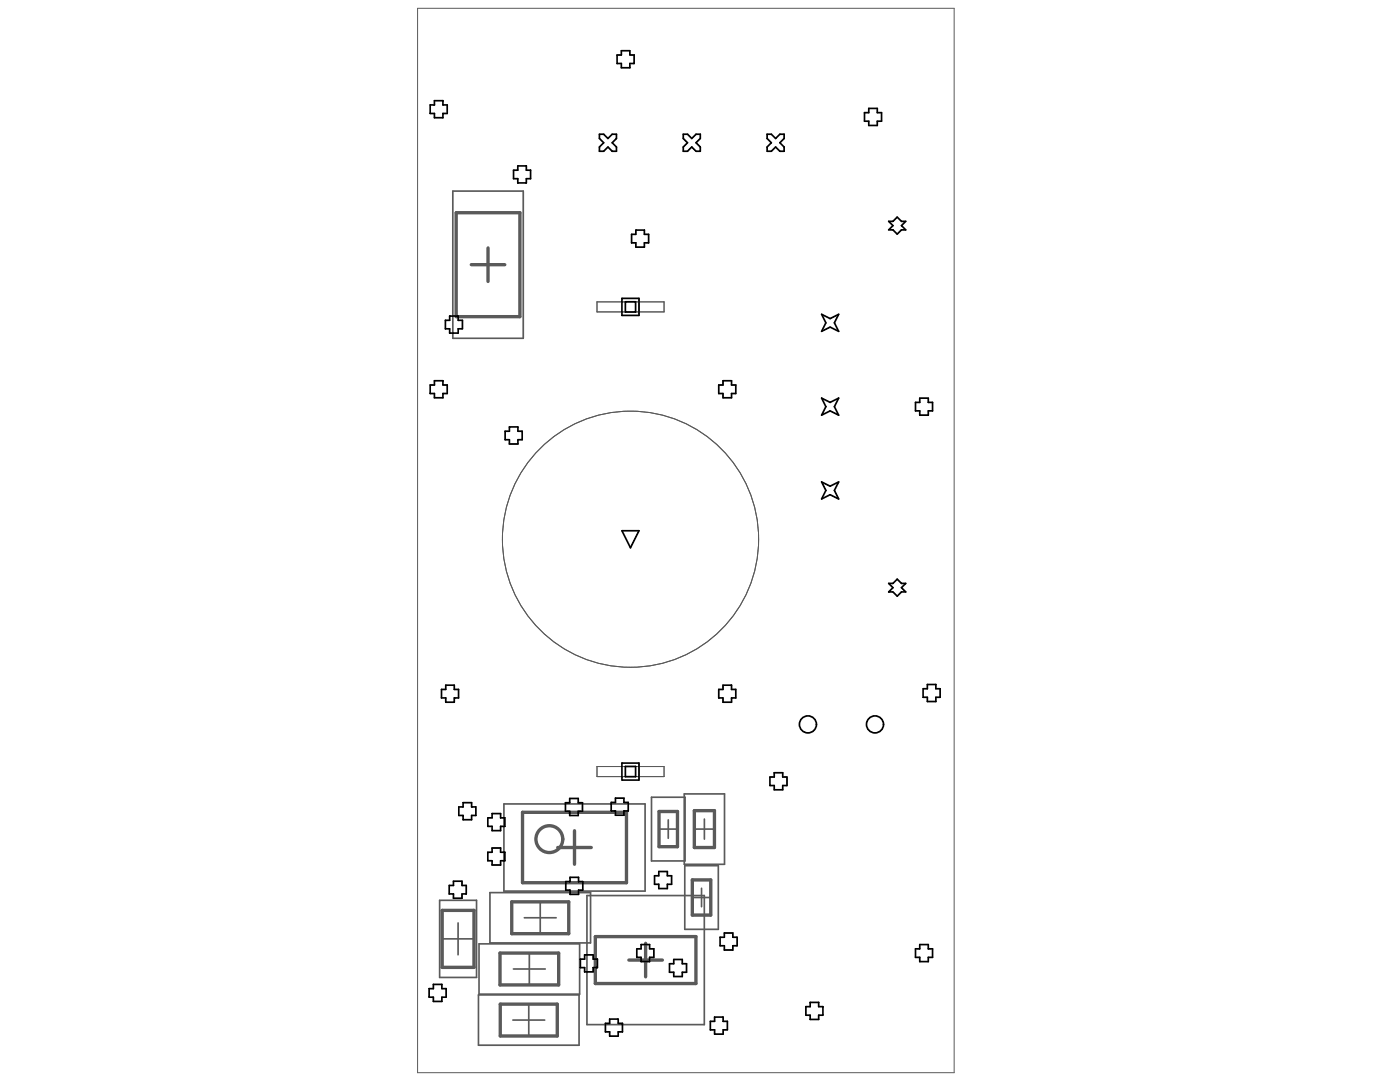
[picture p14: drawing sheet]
<svg xmlns="http://www.w3.org/2000/svg" width="279mm" height="216mm" viewBox="0 0 279 216" stroke-linecap="round" stroke-linejoin="round" font-family="sans-serif">
<g fill="none" stroke="#5a5a5a" stroke-width=".34">
<path d="M90.4 38.1h14v29.4h-14zM130 159.1h6.7v12.7h-6.7zM136.6 158.4h8v14.1h-8zM87.7 179.6h7.4v15.4h-7.4zM97.8 178.1h20.1v10h-20.1zM100.6 160.4h28.1v17.4h-28.1zM107.8 180v6.3M117.1 178.7h23.5v25.7h-23.5zM131.5 165.4h3.7M133.4 163.6v3.7M136.7 172.7h6.7v12.7h-6.7zM138.2 179.1h3.6"/>
<path d="M138.6 165.4h4M140 177.2v3.7M140.6 163.4v4M88.2 187.3h6.4M91.4 184.2v6.3M95.5 198.5h20.1v10.1h-20.1zM95.6 188.3h20.1v10.1h-20.1zM102.5 193.4h6.3M104.6 183.1h6.4M105.6 190.2v6.3M102.3 203.5h6.4M105.5 200.4v6.3"/>
</g>
<g fill="none" stroke="#5a5a5a" stroke-width=".67">
<path d="M91 42.4h12.8v20.8h-12.8zM94.1 52.8h6.6M97.4 49.5v6.7M102.1 180h11.4v6.3h-11.4zM104.3 162.1h20.7v14h-20.7zM111.3 169.1h6.7M114.7 165.8v6.7M131.5 161.9h3.7v7h-3.7zM138.2 175.6h3.6v7h-3.6zM138.6 161.8h4v7.3h-4zM88.2 181.7h6.4v11.3h-6.4zM99.8 190.2h11.7v6.3h-11.7z"/>
<path d="M118.8 186.9h20.1v9.4h-20.1zM125.5 191.6h6.7M128.8 188.2v6.7M99.8 200.4h11.4v6.3h-11.4z"/>
<circle cx="109.6" cy="167.4" r="2.68"/>
</g>
<g fill="none" stroke="#5a5a5a" stroke-width=".2">
<path d="M83.3 1.7h107.1v212.3h-107.1zM119.1 60.2h13.4v2h-13.4zM119.1 153h13.4v2h-13.4z"/>
<circle cx="125.8" cy="107.6" r="25.6"/>
</g>
<g fill="none" stroke="#000" stroke-width=".34">
<path d="M123.2 11h.8v-.9h1.7v.9h.9v1.7h-.9v.8h-1.7v-.8h-.8zM85.8 20.9h.9v-.8h1.7v.8h.8v1.7h-.8v.9h-1.7v-.9h-.9zM102.5 34h.8v-.9h1.7v.9h.9v1.7h-.9v.8h-1.7v-.8h-.8zM119.6 26.8h.9l.8 .8 .9-.8h.8v.8l-.8 .9 .8 .8v.9h-.8l-.9-.9-.8 .9h-.9v-.9l.9-.8-.9-.9zM136.4 26.8h.8l.9 .8 .8-.8h.9v.8l-.9 .9 .9 .8v.9h-.9l-.8-.9-.9 .9h-.8v-.9l.8-.8-.8-.9zM153.1 26.8h.8l.9 .8 .8-.8h.9v.8l-.9 .9 .9 .8v.9h-.9l-.8-.9-.9 .9h-.8v-.9l.8-.8-.8-.9zM172.5 22.5h.9v-.9h1.7v.9h.8v1.7h-.8v.8h-1.7v-.8h-.9zM124.1 59.5h3.4v3.4h-3.4zM126 46.8h.9v-.9h1.7v.9h.8v1.7h-.8v.8h-1.7v-.8h-.9zM177.4 44.2h.8l.9-.9 .8 .9h.9l-.9 .8 .9 .9h-.9l-.8 .8-.9-.8h-.8l.8-.9zM85.8 76.8h.9v-.8h1.7v.8h.8v1.7h-.8v.9h-1.7v-.9h-.9zM88.9 63.9h.8v-.8h1.7v.8h.9v1.7h-.9v.9h-1.7v-.9h-.8z"/>
<path d="M124.8 60.2h2v2.1h-2zM143.4 76.8h.9v-.8h1.7v.8h.8v1.7h-.8v.9h-1.7v-.9h-.9zM164 79.4l1.7 .9 1.7-.9-.9 1.7 .9 1.7-1.7-.8-1.7 .8 .8-1.7zM164 62.7l1.7 .9 1.7-.9-.9 1.7 .9 1.7-1.7-.8-1.7 .8 .8-1.7zM100.8 86h.9v-.8h1.7v.8h.8v1.7h-.8v.9h-1.7v-.9h-.9zM164 96.2l1.7 .8 1.7-.8-.9 1.7 .9 1.7-1.7-.9-1.7 .9 .8-1.7zM182.7 80.3h.9v-.9h1.7v.9h.8v1.7h-.8v.8h-1.7v-.8h-.9zM124.1 105.9h3.4l-1.7 3.4zM177.4 116.4h.8l.9-.8 .8 .8h.9l-.9 .9 .9 .8h-.9l-.8 .9-.9-.9h-.8l.8-.8zM88.1 137.6h.9v-.9h1.7v.9h.8v1.7h-.8v.8h-1.7v-.8h-.9zM143.4 137.6h.9v-.9h1.7v.9h.8v1.7h-.8v.8h-1.7v-.8h-.9zM184.2 137.4h.9v-.8h1.7v.8h.8v1.7h-.8v.9h-1.7v-.9h-.9z"/>
<path d="M124.1 152.3h3.4v3.4h-3.4zM124.8 152.9h2v2.1h-2zM153.7 155h.8v-.8h1.7v.8h.9v1.7h-.9v.9h-1.7v-.9h-.8zM89.6 176.7h.9v-.9h1.7v.9h.8v1.7h-.8v.8h-1.7v-.8h-.9zM91.6 161h.8v-.8h1.7v.8h.9v1.7h-.9v.9h-1.7v-.9h-.8zM97.4 163.2h.8v-.9h1.7v.9h.9v1.7h-.9v.8h-1.7v-.8h-.8zM97.4 170.1h.8v-.9h1.7v.9h.9v1.7h-.9v.8h-1.7v-.8h-.8zM112.8 160.2h.9v-.9h1.7v.9h.8v1.7h-.8v.8h-1.7v-.8h-.9zM112.9 175.9h.9v-.8h1.7v.8h.8v1.7h-.8v.9h-1.7v-.9h-.9zM122 160.1h.8v-.8h1.7v.8h.9v1.7h-.9v.9h-1.7v-.9h-.8zM130.6 174.8h.9v-.9h1.7v.9h.8v1.7h-.8v.8h-1.7v-.8h-.9zM85.6 197.3h.9v-.9h1.7v.9h.8v1.7h-.8v.8h-1.7v-.8h-.9z"/>
<path d="M115.8 191.4h.9v-.9h1.7v.9h.8v1.7h-.8v.8h-1.7v-.8h-.9zM127.1 189.3h.8v-.8h1.7v.8h.9v1.7h-.9v.9h-1.7v-.9h-.8zM133.6 192.3h.9v-.8h1.7v.8h.8v1.7h-.8v.9h-1.7v-.9h-.9zM143.7 187h.9v-.8h1.7v.8h.8v1.7h-.8v.9h-1.7v-.9h-.9zM182.7 189.3h.9v-.8h1.7v.8h.8v1.7h-.8v.9h-1.7v-.9h-.9zM120.8 204.2h.9v-.9h1.7v.9h.8v1.7h-.8v.8h-1.7v-.8h-.9zM141.8 203.8h.8v-.9h1.7v.9h.9v1.7h-.9v.8h-1.7v-.8h-.8zM160.8 200.9h.9v-.9h1.7v.9h.8v1.7h-.8v.8h-1.7v-.8h-.9z"/>
<circle cx="161.2" cy="144.5" r="1.7"/>
<circle cx="174.6" cy="144.5" r="1.7"/>
</g>
</svg>
